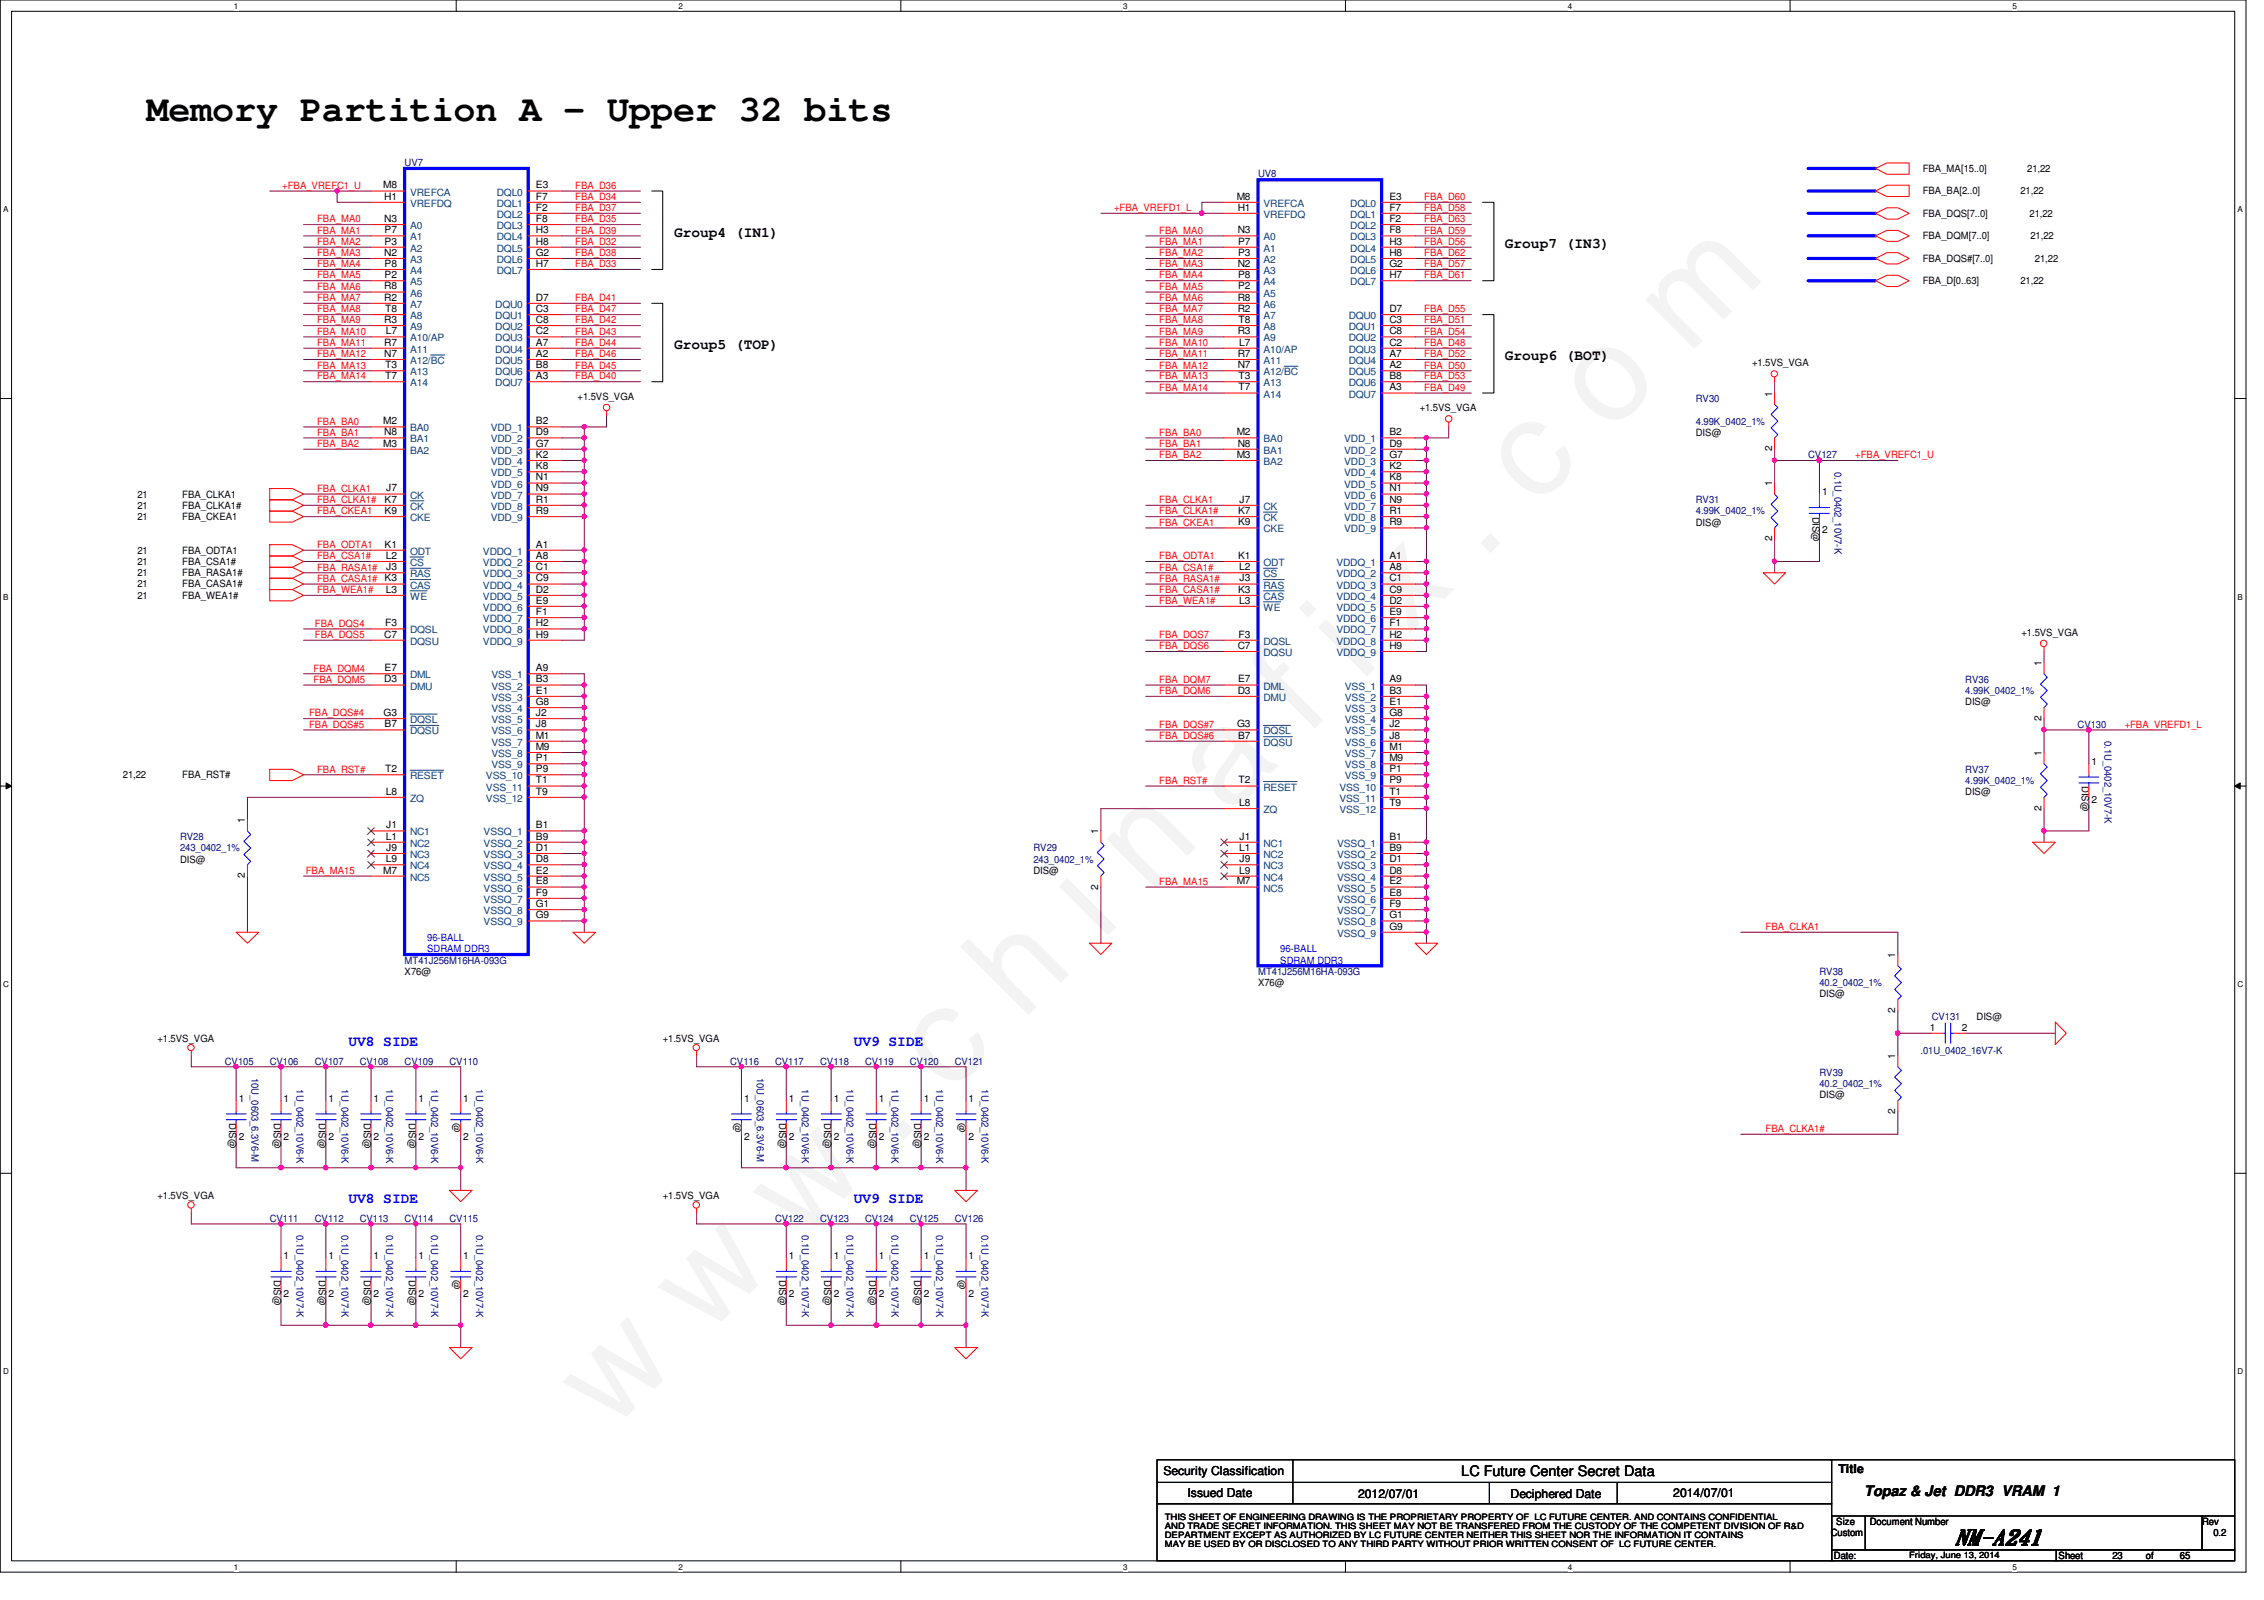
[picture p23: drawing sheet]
<svg xmlns="http://www.w3.org/2000/svg" width="297mm" height="210mm" viewBox="0 0 297 210" stroke-linecap="round" stroke-linejoin="round" font-family="sans-serif">
<defs><g id="words">
<text font-size="17.6" fill="#f0f" x="80.1" y="188" transform="rotate(-45 80.1 188)">w w w . c h i n a f i x . c o m</text>
<text font-size="4.8" x="19.2" y="15.9">Memory Partition A - Upper 32 bits</text>
<text font-size="2.8" x="256.4" y="202.7">NM-A241</text>
<g font-size="1.9">
<text x="88.4" y="31.1">Group4 (IN1)</text>
<text x="197.4" y="32.6">Group7 (IN3)</text>
<text x="88.4" y="45.8">Group5 (TOP)</text>
<text x="197.4" y="47.3">Group6 (BOT)</text>
<text x="191.7" y="193.7">LC Future Center Secret Data</text>
<text x="244.6" y="196.2">Topaz &amp; Jet DDR3 VRAM 1</text>
</g>
<g font-size="1.9" fill="#00f">
<text x="45.7" y="137.2">UV8 SIDE</text>
<text x="112" y="137.2">UV9 SIDE</text>
<text x="45.7" y="157.8">UV8 SIDE</text>
<text x="112" y="157.8">UV9 SIDE</text>
</g>
<g font-size="1.6">
<text x="152.7" y="193.5">Security Classification</text>
<text x="155.8" y="196.3">Issued Date</text>
<text x="178.2" y="196.5">2012/07/01</text>
<text x="198.2" y="196.5">Deciphered Date</text>
<text x="219.5" y="196.3">2014/07/01</text>
<text x="241.2" y="193.2">Title</text>
</g>
<g font-size="1.3" fill="#000080">
<text x="53.1" y="21.8">UV7</text>
<text x="165.1" y="23.3">UV8</text>
<text x="222.5" y="52.7">RV30</text>
<text x="222.5" y="55.7">4.99K_0402_1%</text>
<text x="222.5" y="66">RV31</text>
<text x="237.2" y="60.1">CV127</text>
<text x="240.7" y="61.9" transform="rotate(90 240.7 61.9)">0.1U_0402_10V7-K</text>
<text x="222.5" y="67.5">4.99K_0402_1%</text>
<text x="257.8" y="89.6">RV36</text>
<text x="257.8" y="91.1">4.99K_0402_1%</text>
<text x="272.6" y="95.5">CV130</text>
<text x="257.8" y="101.4">RV37</text>
<text x="276.1" y="97.2" transform="rotate(90 276.1 97.2)">0.1U_0402_10V7-K</text>
<text x="257.8" y="102.8">4.99K_0402_1%</text>
<text x="23.6" y="110.2">RV28</text>
<text x="23.6" y="111.7">243_0402_1%</text>
<text x="135.6" y="111.7">RV29</text>
<text x="135.6" y="113.2">243_0402_1%</text>
<text x="53.1" y="126.4">MT41J256M16HA-093G</text>
<text x="165.1" y="127.9">MT41J256M16HA-093G</text>
<text x="238.7" y="127.9">RV38</text>
<text x="238.7" y="129.4">40.2_0402_1%</text>
<text x="253.4" y="133.8">CV131</text>
<text x="29.5" y="139.7">CV105</text>
<text x="33" y="141.4" transform="rotate(90 33 141.4)">10U_0603_6.3V6-M</text>
<text x="35.4" y="139.7">CV106</text>
<text x="38.9" y="142.9" transform="rotate(90 38.9 142.9)">1U_0402_10V6-K</text>
<text x="41.3" y="139.7">CV107</text>
<text x="44.8" y="142.9" transform="rotate(90 44.8 142.9)">1U_0402_10V6-K</text>
<text x="47.2" y="139.7">CV108</text>
<text x="50.7" y="142.9" transform="rotate(90 50.7 142.9)">1U_0402_10V6-K</text>
<text x="53.1" y="139.7">CV109</text>
<text x="56.6" y="142.9" transform="rotate(90 56.6 142.9)">1U_0402_10V6-K</text>
<text x="59" y="139.7">CV110</text>
<text x="62.5" y="142.9" transform="rotate(90 62.5 142.9)">1U_0402_10V6-K</text>
<text x="95.8" y="139.7">CV116</text>
<text x="99.3" y="141.4" transform="rotate(90 99.3 141.4)">10U_0603_6.3V6-M</text>
<text x="101.7" y="139.7">CV117</text>
<text x="105.2" y="142.9" transform="rotate(90 105.2 142.9)">1U_0402_10V6-K</text>
<text x="107.6" y="139.7">CV118</text>
<text x="111.1" y="142.9" transform="rotate(90 111.1 142.9)">1U_0402_10V6-K</text>
<text x="113.5" y="139.7">CV119</text>
<text x="117" y="142.9" transform="rotate(90 117 142.9)">1U_0402_10V6-K</text>
<text x="119.4" y="139.7">CV120</text>
<text x="122.8" y="142.9" transform="rotate(90 122.8 142.9)">1U_0402_10V6-K</text>
<text x="125.3" y="139.7">CV121</text>
<text x="128.8" y="142.9" transform="rotate(90 128.8 142.9)">1U_0402_10V6-K</text>
<text x="238.7" y="141.1">RV39</text>
<text x="238.7" y="142.6">40.2_0402_1%</text>
<text x="252" y="138.2">.01U_0402_16V7-K</text>
<text x="35.4" y="160.3">CV111</text>
<text x="41.3" y="160.3">CV112</text>
<text x="47.2" y="160.3">CV113</text>
<text x="53.1" y="160.3">CV114</text>
<text x="59" y="160.3">CV115</text>
<text x="101.7" y="160.3">CV122</text>
<text x="107.6" y="160.3">CV123</text>
<text x="113.5" y="160.3">CV124</text>
<text x="119.4" y="160.3">CV125</text>
<text x="125.3" y="160.3">CV126</text>
<text x="38.9" y="162.1" transform="rotate(90 38.9 162.1)">0.1U_0402_10V7-K</text>
<text x="44.8" y="162.1" transform="rotate(90 44.8 162.1)">0.1U_0402_10V7-K</text>
<text x="50.7" y="162.1" transform="rotate(90 50.7 162.1)">0.1U_0402_10V7-K</text>
<text x="56.6" y="162.1" transform="rotate(90 56.6 162.1)">0.1U_0402_10V7-K</text>
<text x="62.5" y="162.1" transform="rotate(90 62.5 162.1)">0.1U_0402_10V7-K</text>
<text x="105.2" y="162.1" transform="rotate(90 105.2 162.1)">0.1U_0402_10V7-K</text>
<text x="111.1" y="162.1" transform="rotate(90 111.1 162.1)">0.1U_0402_10V7-K</text>
<text x="117" y="162.1" transform="rotate(90 117 162.1)">0.1U_0402_10V7-K</text>
<text x="122.8" y="162.1" transform="rotate(90 122.8 162.1)">0.1U_0402_10V7-K</text>
<text x="128.8" y="162.1" transform="rotate(90 128.8 162.1)">0.1U_0402_10V7-K</text>
</g>
<g font-size="1.3">
<text x="252.3" y="22.6">FBA_MA[15..0]</text>
<text x="266" y="22.6">21,22</text>
<text x="50.3" y="24.7">M8</text>
<text x="50.4" y="29.1">N3</text>
<text x="50.4" y="26.2">H1</text>
<text x="70.3" y="24.7">E3</text>
<text x="70.3" y="26.2">F7</text>
<text x="70.3" y="27.6">F2</text>
<text x="70.3" y="29.1">F8</text>
<text x="162.3" y="26.2">M8</text>
<text x="162.4" y="27.6">H1</text>
<text x="182.3" y="26.2">E3</text>
<text x="182.3" y="27.6">F7</text>
<text x="182.3" y="29.1">F2</text>
<text x="252.3" y="25.5">FBA_BA[2..0]</text>
<text x="252.3" y="28.4">FBA_DQS[7..0]</text>
<text x="265.1" y="25.5">21,22</text>
<text x="266.3" y="28.4">21,22</text>
<text x="50.4" y="33.6">N2</text>
<text x="50.5" y="32.1">P3</text>
<text x="50.5" y="35">P8</text>
<text x="50.5" y="30.6">P7</text>
<text x="70.3" y="30.6">H3</text>
<text x="70.3" y="32.1">H8</text>
<text x="70.3" y="33.6">G2</text>
<text x="70.3" y="35">H7</text>
<text x="162.4" y="35">N2</text>
<text x="162.4" y="30.6">N3</text>
<text x="162.4" y="33.6">P3</text>
<text x="162.4" y="32.1">P7</text>
<text x="182.3" y="30.6">F8</text>
<text x="182.3" y="32.1">H3</text>
<text x="182.3" y="33.6">H8</text>
<text x="182.3" y="35">G2</text>
<text x="252.3" y="31.4">FBA_DQM[7..0]</text>
<text x="252.3" y="34.3">FBA_DQS#[7..0]</text>
<text x="266.4" y="31.4">21,22</text>
<text x="267" y="34.3">21,22</text>
<text x="50.4" y="38">R8</text>
<text x="50.4" y="39.5">R2</text>
<text x="50.5" y="36.5">P2</text>
<text x="50.5" y="40.9">T8</text>
<text x="70.3" y="40.9">C3</text>
<text x="70.3" y="39.5">D7</text>
<text x="162.4" y="39.5">R8</text>
<text x="162.4" y="40.9">R2</text>
<text x="162.4" y="36.5">P8</text>
<text x="162.4" y="38">P2</text>
<text x="182.3" y="40.9">D7</text>
<text x="182.3" y="36.5">H7</text>
<text x="252.3" y="37.3">FBA_D[0..63]</text>
<text x="265.1" y="37.3">21,22</text>
<text x="50.4" y="42.4">R3</text>
<text x="50.4" y="45.3">R7</text>
<text x="50.4" y="46.8">N7</text>
<text x="50.6" y="43.9">L7</text>
<text x="70.3" y="42.4">C8</text>
<text x="70.3" y="43.9">C2</text>
<text x="70.3" y="45.3">A7</text>
<text x="70.3" y="46.8">A2</text>
<text x="162.4" y="43.9">R3</text>
<text x="162.4" y="46.8">R7</text>
<text x="162.5" y="42.4">T8</text>
<text x="162.6" y="45.3">L7</text>
<text x="182.3" y="42.4">C3</text>
<text x="182.3" y="43.9">C8</text>
<text x="182.3" y="45.3">C2</text>
<text x="182.3" y="46.8">A7</text>
<text x="50.5" y="48.3">T3</text>
<text x="50.5" y="49.7">T7</text>
<text x="70.3" y="48.3">B8</text>
<text x="70.3" y="49.7">A3</text>
<text x="75.8" y="52.5">+1.5VS_VGA</text>
<text x="162.4" y="48.3">N7</text>
<text x="162.5" y="49.7">T3</text>
<text x="162.5" y="51.2">T7</text>
<text x="182.3" y="48.3">A2</text>
<text x="182.3" y="49.7">B8</text>
<text x="182.3" y="51.2">A3</text>
<text x="186.3" y="53.9">+1.5VS_VGA</text>
<text x="229.9" y="48">+1.5VS_VGA</text>
<text x="232.5" y="52" transform="rotate(-90 232.5 52)">1</text>
<text x="50.3" y="55.7">M2</text>
<text x="50.3" y="58.6">M3</text>
<text x="50.4" y="57.1">N8</text>
<text x="70.3" y="55.7">B2</text>
<text x="70.3" y="57.1">D9</text>
<text x="70.3" y="58.6">G7</text>
<text x="162.3" y="57.1">M2</text>
<text x="162.4" y="58.6">N8</text>
<text x="182.3" y="57.1">B2</text>
<text x="182.3" y="58.6">D9</text>
<text x="222.5" y="57.2">DIS@</text>
<text x="232.5" y="59.2" transform="rotate(-90 232.5 59.2)">2</text>
<text x="18" y="65.3">21</text>
<text x="23.9" y="65.3">FBA_CLKA1</text>
<text x="50.5" y="66">K7</text>
<text x="50.7" y="64.5">J7</text>
<text x="70.3" y="60.1">K2</text>
<text x="70.3" y="61.6">K8</text>
<text x="70.3" y="63">N1</text>
<text x="70.3" y="64.5">N9</text>
<text x="70.3" y="66">R1</text>
<text x="162.3" y="60.1">M3</text>
<text x="162.6" y="66">J7</text>
<text x="182.3" y="60.1">G7</text>
<text x="182.3" y="61.6">K2</text>
<text x="182.3" y="63">K8</text>
<text x="182.3" y="64.5">N1</text>
<text x="182.3" y="66">N9</text>
<text x="232.5" y="63.8" transform="rotate(-90 232.5 63.8)">1</text>
<text x="239.1" y="65">1</text>
<text x="18" y="66.8">21</text>
<text x="18" y="68.2">21</text>
<text x="23.9" y="66.8">FBA_CLKA1#</text>
<text x="23.9" y="68.2">FBA_CKEA1</text>
<text x="50.5" y="67.4">K9</text>
<text x="50.5" y="71.8">K1</text>
<text x="70.3" y="67.4">R9</text>
<text x="70.3" y="71.8">A1</text>
<text x="162.4" y="68.9">K9</text>
<text x="162.4" y="67.4">K7</text>
<text x="182.3" y="67.4">R1</text>
<text x="182.3" y="68.9">R9</text>
<text x="222.5" y="69">DIS@</text>
<text x="232.5" y="71" transform="rotate(-90 232.5 71)">2</text>
<text x="237.8" y="67.8" transform="rotate(90 237.8 67.8)">DIS@</text>
<text x="239.1" y="70">2</text>
<text x="18" y="72.6">21</text>
<text x="18" y="74.1">21</text>
<text x="18" y="75.6">21</text>
<text x="18" y="77">21</text>
<text x="23.9" y="72.6">FBA_ODTA1</text>
<text x="23.9" y="74.1">FBA_CSA1#</text>
<text x="23.9" y="75.6">FBA_RASA1#</text>
<text x="23.9" y="77">FBA_CASA1#</text>
<text x="50.6" y="77.8">L3</text>
<text x="50.6" y="73.3">L2</text>
<text x="50.7" y="74.8">J3</text>
<text x="70.3" y="73.3">A8</text>
<text x="70.3" y="74.8">C1</text>
<text x="70.3" y="76.3">C9</text>
<text x="70.3" y="77.8">D2</text>
<text x="162.4" y="73.3">K1</text>
<text x="162.4" y="77.8">K3</text>
<text x="162.6" y="74.8">L2</text>
<text x="162.6" y="76.3">J3</text>
<text x="182.3" y="73.3">A1</text>
<text x="182.3" y="74.8">A8</text>
<text x="182.3" y="76.3">C1</text>
<text x="182.3" y="77.8">C9</text>
<text x="18" y="78.5">21</text>
<text x="23.9" y="78.5">FBA_WEA1#</text>
<text x="50.4" y="83.7">C7</text>
<text x="50.5" y="82.2">F3</text>
<text x="70.3" y="79.2">E9</text>
<text x="70.3" y="80.7">F1</text>
<text x="70.3" y="82.2">H2</text>
<text x="70.3" y="83.7">H9</text>
<text x="162.5" y="83.7">F3</text>
<text x="162.6" y="79.2">L3</text>
<text x="182.3" y="80.7">E9</text>
<text x="182.3" y="82.2">F1</text>
<text x="182.3" y="83.7">H2</text>
<text x="182.3" y="79.2">D2</text>
<text x="265.2" y="83.4">+1.5VS_VGA</text>
<text x="50.4" y="89.5">D3</text>
<text x="50.5" y="88.1">E7</text>
<text x="70.3" y="88.1">A9</text>
<text x="70.3" y="89.5">B3</text>
<text x="162.4" y="85.1">C7</text>
<text x="162.4" y="89.5">E7</text>
<text x="182.3" y="85.1">H9</text>
<text x="182.3" y="89.5">A9</text>
<text x="267.8" y="87.4" transform="rotate(-90 267.8 87.4)">1</text>
<text x="50.3" y="93.9">G3</text>
<text x="50.5" y="95.4">B7</text>
<text x="70.3" y="91">E1</text>
<text x="70.3" y="92.5">G8</text>
<text x="70.3" y="93.9">J2</text>
<text x="70.3" y="95.4">J8</text>
<text x="162.3" y="95.4">G3</text>
<text x="162.4" y="91">D3</text>
<text x="182.3" y="92.5">E1</text>
<text x="182.3" y="91">B3</text>
<text x="182.3" y="93.9">G8</text>
<text x="182.3" y="95.4">J2</text>
<text x="257.8" y="92.5">DIS@</text>
<text x="267.8" y="94.6" transform="rotate(-90 267.8 94.6)">2</text>
<text x="50.5" y="101.3">T2</text>
<text x="70.3" y="96.9">M1</text>
<text x="70.3" y="98.4">M9</text>
<text x="70.3" y="99.9">P1</text>
<text x="70.3" y="101.3">P9</text>
<text x="162.4" y="96.9">B7</text>
<text x="182.3" y="96.9">J8</text>
<text x="182.3" y="98.4">M1</text>
<text x="182.3" y="99.9">M9</text>
<text x="182.3" y="101.3">P1</text>
<text x="267.8" y="99.2" transform="rotate(-90 267.8 99.2)">1</text>
<text x="274.4" y="100.3">1</text>
<text x="16.1" y="102.1">21,22</text>
<text x="23.9" y="102.1">FBA_RST#</text>
<text x="32.1" y="108" transform="rotate(-90 32.1 108)">1</text>
<text x="50.6" y="104.3">L8</text>
<text x="70.3" y="102.8">T1</text>
<text x="70.3" y="104.3">T9</text>
<text x="162.5" y="102.8">T2</text>
<text x="162.6" y="105.7">L8</text>
<text x="182.3" y="102.8">P9</text>
<text x="182.3" y="104.3">T1</text>
<text x="182.3" y="105.7">T9</text>
<text x="257.8" y="104.3">DIS@</text>
<text x="267.8" y="106.4" transform="rotate(-90 267.8 106.4)">2</text>
<text x="273.1" y="103.1" transform="rotate(90 273.1 103.1)">DIS@</text>
<text x="274.4" y="105.3">2</text>
<text x="23.6" y="113.2">DIS@</text>
<text x="50.6" y="110.2">L1</text>
<text x="50.6" y="113.1">L9</text>
<text x="50.7" y="108.7">J1</text>
<text x="50.7" y="111.6">J9</text>
<text x="70.3" y="111.6">D1</text>
<text x="70.3" y="108.7">B1</text>
<text x="70.3" y="110.2">B9</text>
<text x="70.3" y="113.1">D8</text>
<text x="144.1" y="109.5" transform="rotate(-90 144.1 109.5)">1</text>
<text x="162.6" y="111.6">L1</text>
<text x="162.6" y="110.2">J1</text>
<text x="162.6" y="113.1">J9</text>
<text x="182.3" y="113.1">D1</text>
<text x="182.3" y="110.2">B1</text>
<text x="182.3" y="111.6">B9</text>
<text x="32.1" y="115.2" transform="rotate(-90 32.1 115.2)">2</text>
<text x="50.3" y="114.6">M7</text>
<text x="70.3" y="114.6">E2</text>
<text x="70.3" y="116">E8</text>
<text x="70.3" y="117.5">F9</text>
<text x="70.3" y="119">G1</text>
<text x="135.6" y="114.6">DIS@</text>
<text x="144.1" y="116.7" transform="rotate(-90 144.1 116.7)">2</text>
<text x="162.3" y="116">M7</text>
<text x="162.6" y="114.6">L9</text>
<text x="182.3" y="114.6">D8</text>
<text x="182.3" y="116">E2</text>
<text x="182.3" y="117.5">E8</text>
<text x="182.3" y="119">F9</text>
<text x="70.3" y="120.5">G9</text>
<text x="182.3" y="120.5">G1</text>
<text x="182.3" y="122">G9</text>
<text x="248.7" y="125.7" transform="rotate(-90 248.7 125.7)">1</text>
<text x="53.1" y="127.9">X76@</text>
<text x="165.1" y="129.4">X76@</text>
<text x="238.7" y="130.9">DIS@</text>
<text x="20.7" y="136.7">+1.5VS_VGA</text>
<text x="86.9" y="136.7">+1.5VS_VGA</text>
<text x="248.7" y="132.9" transform="rotate(-90 248.7 132.9)">2</text>
<text x="253.2" y="135.2">1</text>
<text x="257.4" y="135.2">2</text>
<text x="259.3" y="133.8">DIS@</text>
<text x="248.7" y="138.9" transform="rotate(-90 248.7 138.9)">1</text>
<text x="30.1" y="147.3" transform="rotate(90 30.1 147.3)">DIS@</text>
<text x="31.3" y="144.5">1</text>
<text x="31.3" y="149.5">2</text>
<text x="35.9" y="147.3" transform="rotate(90 35.9 147.3)">DIS@</text>
<text x="37.2" y="144.5">1</text>
<text x="37.2" y="149.5">2</text>
<text x="41.8" y="147.3" transform="rotate(90 41.8 147.3)">DIS@</text>
<text x="43.1" y="144.5">1</text>
<text x="43.1" y="149.5">2</text>
<text x="47.7" y="147.3" transform="rotate(90 47.7 147.3)">DIS@</text>
<text x="49" y="144.5">1</text>
<text x="49" y="149.5">2</text>
<text x="53.6" y="147.3" transform="rotate(90 53.6 147.3)">DIS@</text>
<text x="54.9" y="144.5">1</text>
<text x="54.9" y="149.5">2</text>
<text x="59.5" y="147.3" transform="rotate(90 59.5 147.3)">@</text>
<text x="60.8" y="144.5">1</text>
<text x="60.8" y="149.5">2</text>
<text x="96.3" y="147.3" transform="rotate(90 96.3 147.3)">@</text>
<text x="97.6" y="144.5">1</text>
<text x="97.6" y="149.5">2</text>
<text x="102.2" y="147.3" transform="rotate(90 102.2 147.3)">DIS@</text>
<text x="103.5" y="144.5">1</text>
<text x="103.5" y="149.5">2</text>
<text x="108.1" y="147.3" transform="rotate(90 108.1 147.3)">DIS@</text>
<text x="109.4" y="144.5">1</text>
<text x="109.4" y="149.5">2</text>
<text x="114" y="147.3" transform="rotate(90 114 147.3)">DIS@</text>
<text x="115.3" y="144.5">1</text>
<text x="115.3" y="149.5">2</text>
<text x="119.9" y="147.3" transform="rotate(90 119.9 147.3)">DIS@</text>
<text x="121.2" y="144.5">1</text>
<text x="121.2" y="149.5">2</text>
<text x="125.8" y="147.3" transform="rotate(90 125.8 147.3)">@</text>
<text x="127.1" y="144.5">1</text>
<text x="127.1" y="149.5">2</text>
<text x="238.7" y="144.1">DIS@</text>
<text x="248.7" y="146.2" transform="rotate(-90 248.7 146.2)">2</text>
<text x="20.7" y="157.4">+1.5VS_VGA</text>
<text x="86.9" y="157.4">+1.5VS_VGA</text>
<text x="35.9" y="167.9" transform="rotate(90 35.9 167.9)">DIS@</text>
<text x="37.2" y="165.2">1</text>
<text x="41.8" y="167.9" transform="rotate(90 41.8 167.9)">DIS@</text>
<text x="43.1" y="165.2">1</text>
<text x="47.7" y="167.9" transform="rotate(90 47.7 167.9)">DIS@</text>
<text x="49" y="165.2">1</text>
<text x="53.6" y="167.9" transform="rotate(90 53.6 167.9)">DIS@</text>
<text x="54.9" y="165.2">1</text>
<text x="59.5" y="167.9" transform="rotate(90 59.5 167.9)">@</text>
<text x="60.8" y="165.2">1</text>
<text x="102.2" y="167.9" transform="rotate(90 102.2 167.9)">DIS@</text>
<text x="103.5" y="165.2">1</text>
<text x="108.1" y="167.9" transform="rotate(90 108.1 167.9)">DIS@</text>
<text x="109.4" y="165.2">1</text>
<text x="114" y="167.9" transform="rotate(90 114 167.9)">DIS@</text>
<text x="115.3" y="165.2">1</text>
<text x="119.9" y="167.9" transform="rotate(90 119.9 167.9)">DIS@</text>
<text x="121.2" y="165.2">1</text>
<text x="125.8" y="167.9" transform="rotate(90 125.8 167.9)">@</text>
<text x="127.1" y="165.2">1</text>
<text x="37.2" y="170.1">2</text>
<text x="43.1" y="170.1">2</text>
<text x="49" y="170.1">2</text>
<text x="54.9" y="170.1">2</text>
<text x="60.8" y="170.1">2</text>
<text x="103.5" y="170.1">2</text>
<text x="109.4" y="170.1">2</text>
<text x="115.3" y="170.1">2</text>
<text x="121.2" y="170.1">2</text>
<text x="127.1" y="170.1">2</text>
<text x="240.2" y="201.5">Custom</text>
<text x="240.9" y="200.1">Size</text>
<text x="245.3" y="200.1">Document Number</text>
<text x="288.9" y="200.1">Rev</text>
<text x="290.4" y="201.5">0.2</text>
<text x="240.6" y="204.5">Date:</text>
<text x="270.1" y="204.5">Sheet</text>
<text x="277.2" y="204.5">23</text>
<text x="281.6" y="204.5">of</text>
<text x="286" y="204.5">65</text>
</g>
<g font-size="1.3" fill="#f00">
<text x="37" y="24.8">+FBA_VREFC1_U</text>
<text x="41.6" y="29.2">FBA_MA0</text>
<text x="75.5" y="29.2">FBA_D35</text>
<text x="75.5" y="24.8">FBA_D36</text>
<text x="75.5" y="27.7">FBA_D37</text>
<text x="75.5" y="26.2">FBA_D34</text>
<text x="146.2" y="27.7">+FBA_VREFD1_L</text>
<text x="186.9" y="26.2">FBA_D60</text>
<text x="186.9" y="29.2">FBA_D63</text>
<text x="186.9" y="27.7">FBA_D58</text>
<text x="41.6" y="35.1">FBA_MA4</text>
<text x="41.6" y="30.6">FBA_MA1</text>
<text x="41.6" y="33.6">FBA_MA3</text>
<text x="41.6" y="32.1">FBA_MA2</text>
<text x="75.5" y="33.6">FBA_D38</text>
<text x="75.5" y="32.1">FBA_D32</text>
<text x="75.5" y="35.1">FBA_D33</text>
<text x="75.5" y="30.6">FBA_D39</text>
<text x="152.1" y="30.6">FBA_MA0</text>
<text x="152.1" y="32.1">FBA_MA1</text>
<text x="152.1" y="35.1">FBA_MA3</text>
<text x="152.1" y="33.6">FBA_MA2</text>
<text x="186.9" y="32.1">FBA_D56</text>
<text x="186.9" y="35.1">FBA_D57</text>
<text x="186.9" y="33.6">FBA_D62</text>
<text x="186.9" y="30.6">FBA_D59</text>
<text x="41.6" y="36.5">FBA_MA5</text>
<text x="41.6" y="39.5">FBA_MA7</text>
<text x="41.6" y="38">FBA_MA6</text>
<text x="41.6" y="41">FBA_MA8</text>
<text x="75.5" y="39.5">FBA_D41</text>
<text x="75.5" y="41">FBA_D47</text>
<text x="152.1" y="36.5">FBA_MA4</text>
<text x="152.1" y="38">FBA_MA5</text>
<text x="152.1" y="41">FBA_MA7</text>
<text x="152.1" y="39.5">FBA_MA6</text>
<text x="186.9" y="41">FBA_D55</text>
<text x="186.9" y="36.5">FBA_D61</text>
<text x="41.6" y="42.4">FBA_MA9</text>
<text x="41.6" y="46.9">FBA_MA12</text>
<text x="41.6" y="45.4">FBA_MA11</text>
<text x="41.6" y="43.9">FBA_MA10</text>
<text x="75.5" y="42.4">FBA_D42</text>
<text x="75.5" y="43.9">FBA_D43</text>
<text x="75.5" y="45.4">FBA_D44</text>
<text x="75.5" y="46.9">FBA_D46</text>
<text x="152.1" y="43.9">FBA_MA9</text>
<text x="152.1" y="46.9">FBA_MA11</text>
<text x="152.1" y="45.4">FBA_MA10</text>
<text x="152.1" y="42.4">FBA_MA8</text>
<text x="186.9" y="45.4">FBA_D48</text>
<text x="186.9" y="43.9">FBA_D54</text>
<text x="186.9" y="46.9">FBA_D52</text>
<text x="186.9" y="42.4">FBA_D51</text>
<text x="41.6" y="49.8">FBA_MA14</text>
<text x="41.6" y="48.3">FBA_MA13</text>
<text x="75.5" y="48.3">FBA_D45</text>
<text x="75.5" y="49.8">FBA_D40</text>
<text x="152.1" y="48.3">FBA_MA12</text>
<text x="152.1" y="51.3">FBA_MA14</text>
<text x="152.1" y="49.8">FBA_MA13</text>
<text x="186.9" y="51.3">FBA_D49</text>
<text x="186.9" y="49.8">FBA_D53</text>
<text x="186.9" y="48.3">FBA_D50</text>
<text x="41.6" y="58.6">FBA_BA2</text>
<text x="41.6" y="55.7">FBA_BA0</text>
<text x="41.6" y="57.1">FBA_BA1</text>
<text x="152.1" y="57.1">FBA_BA0</text>
<text x="152.1" y="58.6">FBA_BA1</text>
<text x="41.6" y="64.5">FBA_CLKA1</text>
<text x="41.6" y="66">FBA_CLKA1#</text>
<text x="152.1" y="66">FBA_CLKA1</text>
<text x="152.1" y="60.1">FBA_BA2</text>
<text x="243.4" y="60.1">+FBA_VREFC1_U</text>
<text x="41.6" y="71.9">FBA_ODTA1</text>
<text x="41.6" y="67.5">FBA_CKEA1</text>
<text x="152.1" y="67.5">FBA_CLKA1#</text>
<text x="152.1" y="69">FBA_CKEA1</text>
<text x="41.6" y="73.4">FBA_CSA1#</text>
<text x="41.6" y="77.8">FBA_WEA1#</text>
<text x="41.6" y="76.3">FBA_CASA1# K3</text>
<text x="41.6" y="74.8">FBA_RASA1#</text>
<text x="152.1" y="73.4">FBA_ODTA1</text>
<text x="152.1" y="74.8">FBA_CSA1#</text>
<text x="152.1" y="77.8">FBA_CASA1#</text>
<text x="152.1" y="76.3">FBA_RASA1#</text>
<text x="41.3" y="83.7">FBA_DQS5</text>
<text x="41.3" y="82.2">FBA_DQS4</text>
<text x="152.1" y="79.2">FBA_WEA1#</text>
<text x="152.1" y="83.7">FBA_DQS7</text>
<text x="41.1" y="88.1">FBA_DQM4</text>
<text x="41.1" y="89.6">FBA_DQM5</text>
<text x="152.1" y="85.2">FBA_DQS6</text>
<text x="152.1" y="89.6">FBA_DQM7</text>
<text x="40.6" y="94">FBA_DQS#4</text>
<text x="40.6" y="95.5">FBA_DQS#5</text>
<text x="152.1" y="95.5">FBA_DQS#7</text>
<text x="152.1" y="91.1">FBA_DQM6</text>
<text x="278.8" y="95.5">+FBA_VREFD1_L</text>
<text x="41.6" y="101.3">FBA_RST#</text>
<text x="152.1" y="96.9">FBA_DQS#6</text>
<text x="152.1" y="102.8">FBA_RST#</text>
<text x="40.1" y="114.6">FBA_MA15</text>
<text x="152.1" y="116.1">FBA_MA15</text>
<text x="231.6" y="122">FBA_CLKA1</text>
<text x="231.6" y="148.5">FBA_CLKA1#</text>
</g>
<g font-size="1.3" fill="#004080">
<text x="53.8" y="25.7">VREFCA</text>
<text x="53.8" y="27.1">VREFDQ</text>
<text x="65.2" y="25.7">DQL0</text>
<text x="65.2" y="27.1">DQL1</text>
<text x="65.2" y="28.6">DQL2</text>
<text x="165.8" y="27.1">VREFCA</text>
<text x="165.8" y="28.6">VREFDQ</text>
<text x="177.2" y="27.1">DQL0</text>
<text x="177.2" y="28.6">DQL1</text>
<text x="53.8" y="33">A2</text>
<text x="53.8" y="34.5">A3</text>
<text x="53.8" y="35.9">A4</text>
<text x="53.8" y="30.1">A0</text>
<text x="53.8" y="31.5">A1</text>
<text x="65.2" y="30.1">DQL3</text>
<text x="65.2" y="31.5">DQL4</text>
<text x="65.2" y="33">DQL5</text>
<text x="65.2" y="34.5">DQL6</text>
<text x="65.2" y="35.9">DQL7</text>
<text x="165.8" y="34.5">A2</text>
<text x="165.8" y="35.9">A3</text>
<text x="165.8" y="31.5">A0</text>
<text x="165.8" y="33">A1</text>
<text x="177.2" y="30.1">DQL2</text>
<text x="177.2" y="31.5">DQL3</text>
<text x="177.2" y="33">DQL4</text>
<text x="177.2" y="34.5">DQL5</text>
<text x="177.2" y="35.9">DQL6</text>
<text x="53.8" y="37.4">A5</text>
<text x="53.8" y="38.9">A6</text>
<text x="53.8" y="40.4">A7</text>
<text x="53.8" y="41.9">A8</text>
<text x="65" y="41.9">DQU1</text>
<text x="65" y="40.4">DQU0</text>
<text x="165.8" y="37.4">A4</text>
<text x="165.8" y="38.9">A5</text>
<text x="165.8" y="40.4">A6</text>
<text x="165.8" y="41.9">A7</text>
<text x="176.9" y="41.9">DQU0</text>
<text x="177.2" y="37.4">DQL7</text>
<text x="53.8" y="43.3">A9</text>
<text x="53.8" y="44.8">A10/AP</text>
<text x="53.8" y="46.3">A11</text>
<text x="53.8" y="47.8">A12/BC</text>
<text x="65" y="43.3">DQU2</text>
<text x="65" y="44.8">DQU3</text>
<text x="65" y="46.3">DQU4</text>
<text x="65" y="47.8">DQU5</text>
<text x="165.8" y="43.3">A8</text>
<text x="165.8" y="44.8">A9</text>
<text x="165.8" y="46.3">A10/AP</text>
<text x="165.8" y="47.8">A11</text>
<text x="176.9" y="43.3">DQU1</text>
<text x="176.9" y="44.8">DQU2</text>
<text x="176.9" y="46.3">DQU3</text>
<text x="176.9" y="47.8">DQU4</text>
<text x="53.8" y="49.2">A13</text>
<text x="53.8" y="50.7">A14</text>
<text x="65" y="49.2">DQU6</text>
<text x="65" y="50.7">DQU7</text>
<text x="165.8" y="49.2">A12/BC</text>
<text x="165.8" y="50.7">A13</text>
<text x="165.8" y="52.2">A14</text>
<text x="176.9" y="49.2">DQU5</text>
<text x="176.9" y="50.7">DQU6</text>
<text x="176.9" y="52.2">DQU7</text>
<text x="53.8" y="56.6">BA0</text>
<text x="53.8" y="58">BA1</text>
<text x="53.8" y="59.5">BA2</text>
<text x="64.4" y="56.6">VDD_1</text>
<text x="64.4" y="58">VDD_2</text>
<text x="64.4" y="59.5">VDD_3</text>
<text x="165.8" y="58">BA0</text>
<text x="165.8" y="59.5">BA1</text>
<text x="176.4" y="58">VDD_1</text>
<text x="176.4" y="59.5">VDD_2</text>
<text x="53.8" y="65.4">CK</text>
<text x="64.4" y="61">VDD_4</text>
<text x="64.4" y="62.5">VDD_5</text>
<text x="64.4" y="64">VDD_6</text>
<text x="64.4" y="65.4">VDD_7</text>
<text x="165.8" y="61">BA2</text>
<text x="176.4" y="61">VDD_3</text>
<text x="176.4" y="62.5">VDD_4</text>
<text x="176.4" y="64">VDD_5</text>
<text x="176.4" y="65.4">VDD_6</text>
<text x="53.8" y="68.4">CKE</text>
<text x="53.8" y="66.9">CK</text>
<text x="64.4" y="66.9">VDD_8</text>
<text x="64.4" y="68.4">VDD_9</text>
<text x="165.8" y="69.8">CKE</text>
<text x="165.8" y="66.9">CK</text>
<text x="165.8" y="68.4">CK</text>
<text x="176.4" y="66.9">VDD_7</text>
<text x="176.4" y="68.4">VDD_8</text>
<text x="176.4" y="69.8">VDD_9</text>
<text x="53.8" y="75.7">RAS</text>
<text x="53.8" y="77.2">CAS</text>
<text x="53.8" y="74.3">CS</text>
<text x="53.8" y="72.8">ODT</text>
<text x="63.4" y="72.8">VDDQ_1</text>
<text x="63.4" y="74.3">VDDQ_2</text>
<text x="63.4" y="75.7">VDDQ_3</text>
<text x="63.4" y="77.2">VDDQ_4</text>
<text x="165.8" y="77.2">RAS</text>
<text x="165.8" y="75.7">CS</text>
<text x="165.8" y="74.3">ODT</text>
<text x="175.3" y="74.3">VDDQ_1</text>
<text x="175.3" y="75.7">VDDQ_2</text>
<text x="175.3" y="77.2">VDDQ_3</text>
<text x="53.8" y="78.7">WE</text>
<text x="53.8" y="83.1">DQSL</text>
<text x="63.4" y="80.1">VDDQ_6</text>
<text x="63.4" y="81.6">VDDQ_7</text>
<text x="63.4" y="83.1">VDDQ_8</text>
<text x="63.4" y="78.7">VDDQ_5</text>
<text x="165.8" y="80.1">WE</text>
<text x="165.8" y="78.7">CAS</text>
<text x="175.3" y="78.7">VDDQ_4</text>
<text x="175.3" y="81.6">VDDQ_6</text>
<text x="175.3" y="83.1">VDDQ_7</text>
<text x="175.3" y="80.1">VDDQ_5</text>
<text x="53.8" y="89">DML</text>
<text x="53.8" y="84.6">DQSU</text>
<text x="63.4" y="84.6">VDDQ_9</text>
<text x="64.5" y="89">VSS_1</text>
<text x="165.8" y="84.6">DQSL</text>
<text x="165.8" y="86.1">DQSU</text>
<text x="175.3" y="84.6">VDDQ_8</text>
<text x="175.3" y="86.1">VDDQ_9</text>
<text x="53.8" y="90.5">DMU</text>
<text x="53.8" y="94.9">DQSL</text>
<text x="64.5" y="91.9">VSS_3</text>
<text x="64.5" y="90.5">VSS_2</text>
<text x="64.5" y="93.4">VSS_4</text>
<text x="64.5" y="94.9">VSS_5</text>
<text x="165.8" y="91.9">DMU</text>
<text x="165.8" y="90.5">DML</text>
<text x="176.4" y="90.5">VSS_1</text>
<text x="176.4" y="93.4">VSS_3</text>
<text x="176.4" y="91.9">VSS_2</text>
<text x="176.4" y="94.9">VSS_4</text>
<text x="53.8" y="96.4">DQSU</text>
<text x="64.5" y="96.4">VSS_6</text>
<text x="64.5" y="97.8">VSS_7</text>
<text x="64.5" y="99.3">VSS_8</text>
<text x="64.5" y="100.8">VSS_9</text>
<text x="165.8" y="97.8">DQSU</text>
<text x="165.8" y="96.4">DQSL</text>
<text x="176.4" y="96.4">VSS_5</text>
<text x="176.4" y="97.8">VSS_6</text>
<text x="176.4" y="99.3">VSS_7</text>
<text x="176.4" y="100.8">VSS_8</text>
<text x="53.8" y="105.2">ZQ</text>
<text x="53.8" y="102.2">RESET</text>
<text x="63.8" y="102.2">VSS_10</text>
<text x="63.8" y="103.7">VSS_11</text>
<text x="63.8" y="105.2">VSS_12</text>
<text x="165.8" y="106.7">ZQ</text>
<text x="165.8" y="103.7">RESET</text>
<text x="175.7" y="103.7">VSS_10</text>
<text x="175.7" y="105.2">VSS_11</text>
<text x="175.7" y="106.7">VSS_12</text>
<text x="176.4" y="102.2">VSS_9</text>
<text x="53.8" y="109.6">NC1</text>
<text x="53.8" y="111.1">NC2</text>
<text x="53.8" y="112.6">NC3</text>
<text x="63.5" y="112.6">VSSQ_3</text>
<text x="63.5" y="109.6">VSSQ_1</text>
<text x="63.5" y="111.1">VSSQ_2</text>
<text x="165.8" y="111.1">NC1</text>
<text x="165.8" y="112.6">NC2</text>
<text x="175.4" y="111.1">VSSQ_1</text>
<text x="175.4" y="112.6">VSSQ_2</text>
<text x="53.8" y="115.5">NC5</text>
<text x="53.8" y="114">NC4</text>
<text x="63.5" y="114">VSSQ_4</text>
<text x="63.5" y="115.5">VSSQ_5</text>
<text x="63.5" y="117">VSSQ_6</text>
<text x="63.5" y="118.4">VSSQ_7</text>
<text x="63.5" y="119.9">VSSQ_8</text>
<text x="165.8" y="114">NC3</text>
<text x="165.8" y="117">NC5</text>
<text x="165.8" y="115.5">NC4</text>
<text x="175.4" y="114">VSSQ_3</text>
<text x="175.4" y="115.5">VSSQ_4</text>
<text x="175.4" y="117">VSSQ_5</text>
<text x="175.4" y="118.4">VSSQ_6</text>
<text x="175.4" y="119.9">VSSQ_7</text>
<text x="63.5" y="121.4">VSSQ_9</text>
<text x="175.4" y="121.4">VSSQ_8</text>
<text x="175.4" y="122.9">VSSQ_9</text>
</g>
<g font-size="1.3" fill="#00f">
<text x="56" y="123.5">96-BALL</text>
<text x="56" y="124.9">SDRAM DDR3</text>
<text x="168" y="124.9">96-BALL</text>
<text x="168" y="126.4">SDRAM DDR3</text>
</g>
<g font-size="1.1">
<text x="30.7" y="1.1">1</text>
<text x="89" y="1.1">2</text>
<text x="147.4" y="1.1">3</text>
<text x="205.7" y="1.1">4</text>
<text x="264" y="1.1">5</text>
<text x=".4" y="27.9">A</text>
<text x="293.6" y="27.9">A</text>
<text x=".4" y="78.7">B</text>
<text x="293.6" y="78.7">B</text>
<text x=".4" y="129.5">C</text>
<text x="293.6" y="129.5">C</text>
<text x=".4" y="180.3">D</text>
<text x="293.6" y="180.3">D</text>
<text x="152.8" y="201.8">DEPARTMENT EXCEPT AS AUTHORIZED BY LC FUTURE CENTER NEITHER THIS SHEET NOR THE INFORMATION IT CONTAINS</text>
<text x="152.8" y="202.9">MAY BE USED BY OR DISCLOSED TO ANY THIRD PARTY WITHOUT PRIOR WRITTEN CONSENT OF LC FUTURE CENTER.</text>
<text x="152.8" y="199.4">THIS SHEET OF ENGINEERING DRAWING IS THE PROPRIETARY PROPERTY OF LC FUTURE CENTER. AND CONTAINS CONFIDENTIAL</text>
<text x="152.8" y="200.6">AND TRADE SECRET INFORMATION. THIS SHEET MAY NOT BE TRANSFERED FROM THE CUSTODY OF THE COMPETENT DIVISION OF R&amp;D</text>
<text x="30.7" y="205.9">1</text>
<text x="89" y="205.9">2</text>
<text x="147.4" y="205.9">3</text>
<text x="205.7" y="205.9">4</text>
<text x="250.5" y="204.4">Friday, June 13, 2014</text>
<text x="264" y="205.9">5</text>
</g>
</g></defs>
<path d="M0 0h294.7v206.2h-294.7zM1.5 1.5h291.7v203.3h-291.7z" fill="none" stroke="#000" stroke-width=".13"/>
<g fill="#fff">
<path d="M30.7 .2h.6v1.2h-.6z"/>
<path d="M30.7 204.9h.6v1.2h-.6z"/>
</g>
<path d="M59.9 0v1.5M59.9 204.8v1.4" fill="none" stroke="#000" stroke-width=".13"/>
<g fill="#fff">
<path d="M89 .2h.6v1.2h-.6z"/>
<path d="M89 204.9h.6v1.2h-.6z"/>
</g>
<path d="M118.2 0v1.5M118.2 204.8v1.4" fill="none" stroke="#000" stroke-width=".13"/>
<g fill="#fff">
<path d="M147.4 .2h.6v1.2h-.6z"/>
<path d="M147.4 204.9h.6v1.2h-.6z"/>
</g>
<path d="M176.5 0v1.5M176.5 204.8v1.4" fill="none" stroke="#000" stroke-width=".13"/>
<g fill="#fff">
<path d="M205.7 .2h.6v1.2h-.6z"/>
<path d="M205.7 204.9h.6v1.2h-.6z"/>
</g>
<path d="M234.9 0v1.5M234.9 204.8v1.4" fill="none" stroke="#000" stroke-width=".13"/>
<g fill="#fff">
<path d="M264 .2h.6v1.2h-.6z"/>
<path d="M264 204.9h.6v1.2h-.6z"/>
<path d="M.4 26.9h.7v1.2h-.7z"/>
<path d="M293.6 26.9h.7v1.2h-.7z"/>
<path d="M.4 77.7h.7v1.2h-.7z"/>
<path d="M293.6 77.7h.7v1.2h-.7z"/>
</g>
<path d="M0 52.3h1.5M293.2 52.3h1.5" fill="none" stroke="#000" stroke-width=".13"/>
<g fill="#fff">
<path d="M.4 128.5h.8v1.2h-.8z"/>
<path d="M293.6 128.5h.7v1.2h-.7z"/>
</g>
<path d="M0 103.1h1.5M.8 102.7l.7 .4-.7 .4zM293.2 103.1l.7-.4v.8zM293.2 103.1h1.5" fill="none" stroke="#000" stroke-width=".13"/>
<path d="M.8 102.7l.7 .4-.7 .4zM293.2 103.1l.7-.4v.8z" fill="#000"/>
<g fill="#fff">
<path d="M.4 179.3h.8v1.2h-.8z"/>
<path d="M293.6 179.3h.7v1.2h-.7z"/>
</g>
<path d="M0 153.9h1.5M293.2 153.9h1.5" fill="none" stroke="#000" stroke-width=".13"/>
<g fill="none" stroke="#800040" stroke-width=".13">
<path d="M39.8 35.3h8.9M39.8 29.5h8.9M39.8 36.8h8.9M39.8 39.8h8.9M39.8 30.9h8.9M39.8 38.3h8.9M39.8 33.9h8.9M39.8 32.4h8.9M39.8 58.9h8.9M39.8 56h8.9M39.8 57.4h8.9M39.8 42.7h8.9"/>
<path d="M39.8 47.2h8.9M39.8 45.7h8.9M39.8 44.2h8.9M39.8 50.1h8.9M39.8 48.6h8.9M39.8 41.3h8.9M39.8 64.8h8.9M39.8 66.3h8.9M39.8 72.2h8.9M39.8 73.7h8.9M39.8 78.1h8.9M39.8 76.6h8.9"/>
<path d="M39.8 75.1h8.9M39.8 67.8h8.9M238.7 60.4h10.3M39.8 94.3h8.9M39.8 95.8h8.9M32.5 114.9v7.4M39.8 101.6h8.9M48.7 104.6h-16.2v3"/>
</g>
<circle cx="238.7" cy="60.4" r=".29" fill="#f0f"/>
<circle cx="238.7" cy="60.4" r=".29" fill="none" stroke="#f0f" stroke-width=".13"/>
<path d="M238.7 60.4v4.4" fill="none" stroke="#800040" stroke-width=".13"/>
<circle cx="238.7" cy="60.4" r=".29" fill="#f0f"/>
<circle cx="238.7" cy="60.4" r=".29" fill="none" stroke="#f0f" stroke-width=".13"/>
<path d="M232.8 60.4h5.9" fill="none" stroke="#800040" stroke-width=".13"/>
<circle cx="238.7" cy="60.4" r=".29" fill="#f0f"/>
<circle cx="238.7" cy="60.4" r=".29" fill="none" stroke="#f0f" stroke-width=".13"/>
<path d="M238.7 69.3v4.4h-5.9M39.8 84h8.9M39.8 88.4h8.9M39.8 82.5h8.9M39.8 89.9h8.9M25.1 138.5v1.5M31 148.8v4.4M36.9 148.8v4.4M42.8 148.8v4.4M60.4 153.2v3" fill="none" stroke="#800040" stroke-width=".13"/>
<path d="M237.2 36.8h8.9M237.2 30.9h8.9M237.2 28h8.9M237.2 22.1h8.9M237.2 33.9h8.9M237.2 25.1h8.9" fill="none" stroke="#00f" stroke-width=".42"/>
<circle cx="60.4" cy="153.2" r=".29" fill="#f0f"/>
<circle cx="60.4" cy="153.2" r=".29" fill="none" stroke="#f0f" stroke-width=".13"/>
<path d="M31 140v4.4M36.9 140v4.4M48.7 140h-5.9v4.4" fill="none" stroke="#800040" stroke-width=".13"/>
<circle cx="42.7" cy="139.9" r=".29" fill="#f0f"/>
<circle cx="42.7" cy="139.9" r=".29" fill="none" stroke="#f0f" stroke-width=".13"/>
<path d="M54.6 140h-5.9v4.4" fill="none" stroke="#800040" stroke-width=".13"/>
<circle cx="48.6" cy="139.9" r=".29" fill="#f0f"/>
<circle cx="48.6" cy="139.9" r=".29" fill="none" stroke="#f0f" stroke-width=".13"/>
<path d="M25.1 140h5.9M60.4 140h-5.8v4.4M60.4 148.8v4.4" fill="none" stroke="#800040" stroke-width=".13"/>
<circle cx="54.5" cy="139.9" r=".29" fill="#f0f"/>
<circle cx="54.5" cy="139.9" r=".29" fill="none" stroke="#f0f" stroke-width=".13"/>
<path d="M42.8 153.2h5.9" fill="none" stroke="#800040" stroke-width=".13"/>
<circle cx="48.6" cy="153.2" r=".29" fill="#f0f"/>
<circle cx="48.6" cy="153.2" r=".29" fill="none" stroke="#f0f" stroke-width=".13"/>
<circle cx="42.7" cy="153.2" r=".29" fill="#f0f"/>
<circle cx="42.7" cy="153.2" r=".29" fill="none" stroke="#f0f" stroke-width=".13"/>
<path d="M54.6 148.8v4.4h5.8" fill="none" stroke="#800040" stroke-width=".13"/>
<circle cx="54.5" cy="153.2" r=".29" fill="#f0f"/>
<circle cx="54.5" cy="153.2" r=".29" fill="none" stroke="#f0f" stroke-width=".13"/>
<path d="M60.4 140v4.4M48.7 148.8v4.4h5.9" fill="none" stroke="#800040" stroke-width=".13"/>
<circle cx="48.6" cy="153.2" r=".29" fill="#f0f"/>
<circle cx="48.6" cy="153.2" r=".29" fill="none" stroke="#f0f" stroke-width=".13"/>
<path d="M36.9 153.2h5.9" fill="none" stroke="#800040" stroke-width=".13"/>
<circle cx="42.7" cy="153.2" r=".29" fill="#f0f"/>
<circle cx="42.7" cy="153.2" r=".29" fill="none" stroke="#f0f" stroke-width=".13"/>
<circle cx="36.8" cy="153.2" r=".29" fill="#f0f"/>
<circle cx="36.8" cy="153.2" r=".29" fill="none" stroke="#f0f" stroke-width=".13"/>
<path d="M31 153.2h5.9" fill="none" stroke="#800040" stroke-width=".13"/>
<circle cx="36.8" cy="153.2" r=".29" fill="#f0f"/>
<circle cx="36.8" cy="153.2" r=".29" fill="none" stroke="#f0f" stroke-width=".13"/>
<path d="M36.9 140h5.9" fill="none" stroke="#800040" stroke-width=".13"/>
<circle cx="42.7" cy="139.9" r=".29" fill="#f0f"/>
<circle cx="42.7" cy="139.9" r=".29" fill="none" stroke="#f0f" stroke-width=".13"/>
<circle cx="36.8" cy="139.9" r=".29" fill="#f0f"/>
<circle cx="36.8" cy="139.9" r=".29" fill="none" stroke="#f0f" stroke-width=".13"/>
<path d="M31 140h5.9" fill="none" stroke="#800040" stroke-width=".13"/>
<circle cx="36.8" cy="139.9" r=".29" fill="#f0f"/>
<circle cx="36.8" cy="139.9" r=".29" fill="none" stroke="#f0f" stroke-width=".13"/>
<circle cx="31" cy="139.9" r=".29" fill="#f0f"/>
<circle cx="31" cy="139.9" r=".29" fill="none" stroke="#f0f" stroke-width=".13"/>
<path d="M36.9 169.4v4.5M42.8 169.4v4.5M60.4 173.9v2.9" fill="none" stroke="#800040" stroke-width=".13"/>
<circle cx="60.4" cy="173.8" r=".29" fill="#f0f"/>
<circle cx="60.4" cy="173.8" r=".29" fill="none" stroke="#f0f" stroke-width=".13"/>
<path d="M60.4 169.4v4.5h-5.8" fill="none" stroke="#800040" stroke-width=".13"/>
<circle cx="54.5" cy="173.8" r=".29" fill="#f0f"/>
<circle cx="54.5" cy="173.8" r=".29" fill="none" stroke="#f0f" stroke-width=".13"/>
<path d="M42.8 173.9h5.9M54.6 169.4v4.5" fill="none" stroke="#800040" stroke-width=".13"/>
<circle cx="48.6" cy="173.8" r=".29" fill="#f0f"/>
<circle cx="48.6" cy="173.8" r=".29" fill="none" stroke="#f0f" stroke-width=".13"/>
<circle cx="42.7" cy="173.8" r=".29" fill="#f0f"/>
<circle cx="42.7" cy="173.8" r=".29" fill="none" stroke="#f0f" stroke-width=".13"/>
<path d="M36.9 173.9h5.9" fill="none" stroke="#800040" stroke-width=".13"/>
<circle cx="42.7" cy="173.8" r=".29" fill="#f0f"/>
<circle cx="42.7" cy="173.8" r=".29" fill="none" stroke="#f0f" stroke-width=".13"/>
<path d="M48.7 173.9h5.9" fill="none" stroke="#800040" stroke-width=".13"/>
<circle cx="48.6" cy="173.8" r=".29" fill="#f0f"/>
<circle cx="48.6" cy="173.8" r=".29" fill="none" stroke="#f0f" stroke-width=".13"/>
<path d="M25.1 159.1v1.5M36.9 160.6v4.4M42.8 160.6v4.4M48.7 169.4v4.5M48.7 160.6h5.9" fill="none" stroke="#800040" stroke-width=".13"/>
<circle cx="48.6" cy="160.5" r=".29" fill="#f0f"/>
<circle cx="48.6" cy="160.5" r=".29" fill="none" stroke="#f0f" stroke-width=".13"/>
<path d="M42.8 160.6h5.9v4.4" fill="none" stroke="#800040" stroke-width=".13"/>
<circle cx="42.7" cy="160.5" r=".29" fill="#f0f"/>
<circle cx="42.7" cy="160.5" r=".29" fill="none" stroke="#f0f" stroke-width=".13"/>
<path d="M54.6 160.6h5.8" fill="none" stroke="#800040" stroke-width=".13"/>
<circle cx="54.5" cy="160.5" r=".29" fill="#f0f"/>
<circle cx="54.5" cy="160.5" r=".29" fill="none" stroke="#f0f" stroke-width=".13"/>
<path d="M25.1 160.6h11.8M54.6 160.6v4.4" fill="none" stroke="#800040" stroke-width=".13"/>
<circle cx="36.8" cy="160.5" r=".29" fill="#f0f"/>
<circle cx="36.8" cy="160.5" r=".29" fill="none" stroke="#f0f" stroke-width=".13"/>
<path d="M36.9 160.6h5.9M60.4 160.6v4.4" fill="none" stroke="#800040" stroke-width=".13"/>
<circle cx="42.7" cy="160.5" r=".29" fill="#f0f"/>
<circle cx="42.7" cy="160.5" r=".29" fill="none" stroke="#f0f" stroke-width=".13"/>
<circle cx="36.8" cy="160.5" r=".29" fill="#f0f"/>
<circle cx="36.8" cy="160.5" r=".29" fill="none" stroke="#f0f" stroke-width=".13"/>
<path d="M268.2 95.8v2.9M268.2 85.5v1.4M268.2 106.1v4.4" fill="none" stroke="#800040" stroke-width=".13"/>
<circle cx="268.1" cy="109" r=".29" fill="#f0f"/>
<circle cx="268.1" cy="109" r=".29" fill="none" stroke="#f0f" stroke-width=".13"/>
<path d="M274.1 95.8h10.3" fill="none" stroke="#800040" stroke-width=".13"/>
<circle cx="274" cy="95.7" r=".29" fill="#f0f"/>
<circle cx="274" cy="95.7" r=".29" fill="none" stroke="#f0f" stroke-width=".13"/>
<path d="M274.1 95.8v4.4" fill="none" stroke="#800040" stroke-width=".13"/>
<circle cx="274" cy="95.7" r=".29" fill="#f0f"/>
<circle cx="274" cy="95.7" r=".29" fill="none" stroke="#f0f" stroke-width=".13"/>
<path d="M268.2 95.8h5.9" fill="none" stroke="#800040" stroke-width=".13"/>
<circle cx="274" cy="95.7" r=".29" fill="#f0f"/>
<circle cx="274" cy="95.7" r=".29" fill="none" stroke="#f0f" stroke-width=".13"/>
<circle cx="268.1" cy="95.7" r=".29" fill="#f0f"/>
<circle cx="268.1" cy="95.7" r=".29" fill="none" stroke="#f0f" stroke-width=".13"/>
<path d="M268.2 94.3v1.5M274.1 104.6v4.4h-5.9M228.4 122.3h20.6v2.9M249 135.6v2.9M249 145.8v3h-20.6" fill="none" stroke="#800040" stroke-width=".13"/>
<circle cx="249" cy="135.5" r=".29" fill="#f0f"/>
<circle cx="249" cy="135.5" r=".29" fill="none" stroke="#f0f" stroke-width=".13"/>
<path d="M44.2 25.1h4.5M249 132.6v3h4.4M257.8 135.6h11.9" fill="none" stroke="#800040" stroke-width=".13"/>
<circle cx="44.2" cy="25" r=".29" fill="#f0f"/>
<circle cx="44.2" cy="25" r=".29" fill="none" stroke="#f0f" stroke-width=".13"/>
<path d="M35.4 25.1h8.8v1.4h4.5M39.8 114.9h8.9" fill="none" stroke="#800040" stroke-width=".13"/>
<g fill="none" stroke="#f00" stroke-width=".13">
<path d="M48.7 32.4h4.4M48.7 33.9h4.4M48.7 35.3h4.4M48.7 36.8h4.4M48.7 38.3h4.4M48.7 39.8h4.4M48.7 25.1h4.4M48.7 29.5h4.4M48.7 30.9h4.4M48.7 26.5h4.4M246.1 22.1l1.5-.7h2.9v1.5h-2.9zM246.1 36.8l1.5-.7h1.4l1.5 .7-1.5 .8h-1.4z"/>
<path d="M246.1 25.1l1.5-.8h2.9v1.5h-2.9zM246.1 30.9l1.5-.7h1.4l1.5 .7-1.5 .8h-1.4zM246.1 28l1.5-.7h1.4l1.5 .7-1.5 .7h-1.4zM246.1 33.9l1.5-.8h1.4l1.5 .8-1.5 .7h-1.4zM48.7 56h4.4M48.7 57.4h4.4M48.7 41.3h4.4M48.7 42.7h4.4M48.7 44.2h4.4M48.7 45.7h4.4M48.7 47.2h4.4M48.7 48.6h4.4"/>
<path d="M48.7 50.1h4.4M48.7 58.9h4.4M35.4 64.1h3l1.4 .7-1.4 .8h-3zM35.4 65.6h3l1.4 .7-1.4 .8h-3zM35.4 67.1h3l1.4 .7-1.4 .7h-3zM35.4 71.5h3l1.4 .7-1.4 .7h-3zM35.4 72.9h3l1.4 .8-1.4 .7h-3zM35.4 74.4h3l1.4 .7-1.4 .8h-3zM35.4 75.9h3l1.4 .7-1.4 .7h-3zM35.4 77.3h3l1.4 .8-1.4 .7h-3zM48.7 78.1h4.4M48.7 75.1h4.4"/>
<path d="M48.7 76.6h4.4M48.7 73.7h4.4M48.7 67.8h4.4M48.7 64.8h4.4M48.7 66.3h4.4M48.7 72.2h4.4M238.7 64.8v1.5M238.7 67.8v1.5M48.7 95.8h4.4M48.7 82.5h4.4M48.7 89.9h4.4M48.7 88.4h4.4"/>
<path d="M48.7 84h4.4M48.7 94.3h4.4M268.2 84.9v.6M268.2 86.9v1.5M268.2 92.8v1.5M268.2 98.7v1.5M32.5 107.6v1.4M32.5 113.5v1.4M35.4 100.9h3l1.4 .7-1.4 .8h-3zM48.7 109h4.4M48.7 110.5h4.4M48.7 112h4.4"/>
<path d="M48.7 104.6h4.4M48.7 101.6h4.4M48.7 114.9h4.4M48.7 113.5h4.4M266.7 110.5h3l-1.5 1.5zM268.2 104.6v1.5M274.1 100.2v1.4M274.1 103.1v1.5M25.1 137.9v.6M31 122.3h2.9l-1.4 1.4zM249 125.2v1.5M249 131.1v1.5"/>
<path d="M249 138.5v1.5M253.4 135.6h1.5M256.4 135.6h1.4M269.7 134.1l1.4 1.5-1.4 1.4zM25.1 158.5v.6M31 144.4v1.4M31 147.3v1.5M36.9 144.4v1.4M36.9 147.3v1.5M42.8 144.4v1.4M42.8 147.3v1.5M48.7 144.4v1.4"/>
<path d="M48.7 147.3v1.5M54.6 144.4v1.4M54.6 147.3v1.5M59 156.2h2.9l-1.5 1.4zM60.4 144.4v1.4M60.4 147.3v1.5M249 144.4v1.4M36.9 165v1.5M36.9 167.9v1.5M42.8 165v1.5M42.8 167.9v1.5M48.7 165v1.5"/>
<path d="M48.7 167.9v1.5M54.6 165v1.5M54.6 167.9v1.5M59 176.8h2.9l-1.5 1.5zM60.4 165v1.5M60.4 167.9v1.5"/>
<circle cx="268.1" cy="84.4" r=".43"/>
<circle cx="25.1" cy="137.4" r=".42"/>
<circle cx="25.1" cy="158.1" r=".43"/>
</g>
<path d="M151.8 191.5h88.5v3h-88.5zM151.8 194.5h88.5v2.8h-88.5zM151.8 197.3h88.5v7.5h-88.5zM169.6 191.5v5.8M195.4 194.5v2.8M212.2 194.5v2.8M240.2 191.5h53v7.4M240.3 198.9h4.4v4.4h-4.4zM244.7 198.9h44.2v4.4h-44.2zM288.9 198.9h4.3v4.4h-4.3zM240.3 203.3h29.5v1.5h-29.5zM269.8 203.3h23.4v1.5h-23.4z" fill="none" stroke="#000" stroke-width=".13"/>
<g fill="none" stroke="#00f" stroke-width=".13">
<path d="M237.4 67.4h2.6M237.4 66.6h2.6M238.7 66.3v.3M238.7 67.4v.4M268.2 88.4l.4 .5-.9 .8 .9 .9-.9 .9 .9 .9-.4 .4M32.5 109l.4 .5-.9 .9 .9 .9-.9 .8 .9 .9-.4 .5M268.2 100.2l.4 .4-.9 .9 .9 .9-.9 .9 .9 .9-.4 .4M272.7 102.7h2.7M272.7 101.9h2.7M274.1 101.6v.3M274.1 102.7v.4M249 126.7l.5 .4-.9 .9 .9 .9-.9 .9 .9 .9-.5 .4"/>
<path d="M249 140l.5 .4-.9 .9 .9 .9-.9 .8 .9 .9-.5 .5M254.9 135.6h.3M255.2 134.2v2.7M255.9 134.2v2.7M255.9 135.6h.5M29.7 146.9h2.6M29.7 146.1h2.6M31 145.8v.3M31 146.9v.4M35.6 146.9h2.6M35.6 146.1h2.6M36.9 145.8v.3"/>
<path d="M36.9 146.9v.4M41.4 146.9h2.7M41.4 146.1h2.7M42.8 145.8v.3M42.8 146.9v.4M47.3 146.9h2.7M47.3 146.1h2.7M48.7 145.8v.3M48.7 146.9v.4M53.2 146.9h2.7M53.2 146.1h2.7M54.6 145.8v.3"/>
<path d="M54.6 146.9v.4M59.1 146.9h2.7M59.1 146.1h2.7M60.4 145.8v.3M60.4 146.9v.4M35.6 167.5h2.6M35.6 166.8h2.6M36.9 166.5v.3M36.9 167.5v.4M41.4 167.5h2.7M41.4 166.8h2.7M42.8 166.5v.3"/>
<path d="M42.8 167.5v.4M47.3 167.5h2.7M47.3 166.8h2.7M48.7 166.5v.3M48.7 167.5v.4M53.2 167.5h2.7M53.2 166.8h2.7M54.6 166.5v.3M54.6 167.5v.4M59.1 167.5h2.7M59.1 166.8h2.7M60.4 166.5v.3"/>
<path d="M60.4 167.5v.4"/>
</g>
<path d="M53.1 22.1h16.2v103.1h-16.2zM165.1 23.6h16.2v103.1h-16.2z" fill="none" stroke="#00f" stroke-width=".42"/>
<path d="M56.5 46.6h1.8M53.8 77.5h2.2M53.8 74.5h2.7M53.8 76h2.7M53.8 73.1h1.8M53.8 65.7h1.8M53.8 95.2h3.8M53.8 93.7h3.6M53.8 101h4.4" fill="none" stroke="#004080" stroke-width=".13"/>
<path d="M48.3 108.6l.8 .9M48.3 110.1l.8 .9M48.3 111.5l.8 .9M48.3 113l.8 .9M49.1 108.6l-.9 .9M49.1 110.1l-.9 .9M49.1 111.5l-.9 .9M49.1 113l-.9 .9" fill="none" stroke="#804000" stroke-width=".13"/>
<circle cx="238.7" cy="60.4" r=".29" fill="#f0f"/>
<circle cx="238.7" cy="60.4" r=".29" fill="none" stroke="#f0f" stroke-width=".13"/>
<circle cx="238.7" cy="60.4" r=".29" fill="#f0f"/>
<circle cx="238.7" cy="60.4" r=".29" fill="none" stroke="#f0f" stroke-width=".13"/>
<circle cx="238.7" cy="60.4" r=".29" fill="#f0f"/>
<circle cx="238.7" cy="60.4" r=".29" fill="none" stroke="#f0f" stroke-width=".13"/>
<circle cx="60.4" cy="153.2" r=".29" fill="#f0f"/>
<circle cx="60.4" cy="153.2" r=".29" fill="none" stroke="#f0f" stroke-width=".13"/>
<circle cx="42.7" cy="139.9" r=".29" fill="#f0f"/>
<circle cx="42.7" cy="139.9" r=".29" fill="none" stroke="#f0f" stroke-width=".13"/>
<circle cx="48.6" cy="139.9" r=".29" fill="#f0f"/>
<circle cx="48.6" cy="139.9" r=".29" fill="none" stroke="#f0f" stroke-width=".13"/>
<circle cx="54.5" cy="139.9" r=".29" fill="#f0f"/>
<circle cx="54.5" cy="139.9" r=".29" fill="none" stroke="#f0f" stroke-width=".13"/>
<circle cx="48.6" cy="153.2" r=".29" fill="#f0f"/>
<circle cx="48.6" cy="153.2" r=".29" fill="none" stroke="#f0f" stroke-width=".13"/>
<circle cx="42.7" cy="153.2" r=".29" fill="#f0f"/>
<circle cx="42.7" cy="153.2" r=".29" fill="none" stroke="#f0f" stroke-width=".13"/>
<circle cx="54.5" cy="153.2" r=".29" fill="#f0f"/>
<circle cx="54.5" cy="153.2" r=".29" fill="none" stroke="#f0f" stroke-width=".13"/>
<circle cx="48.6" cy="153.2" r=".29" fill="#f0f"/>
<circle cx="48.6" cy="153.2" r=".29" fill="none" stroke="#f0f" stroke-width=".13"/>
<circle cx="42.7" cy="153.2" r=".29" fill="#f0f"/>
<circle cx="42.7" cy="153.2" r=".29" fill="none" stroke="#f0f" stroke-width=".13"/>
<circle cx="36.8" cy="153.2" r=".29" fill="#f0f"/>
<circle cx="36.8" cy="153.2" r=".29" fill="none" stroke="#f0f" stroke-width=".13"/>
<circle cx="36.8" cy="153.2" r=".29" fill="#f0f"/>
<circle cx="36.8" cy="153.2" r=".29" fill="none" stroke="#f0f" stroke-width=".13"/>
<circle cx="42.7" cy="139.9" r=".29" fill="#f0f"/>
<circle cx="42.7" cy="139.9" r=".29" fill="none" stroke="#f0f" stroke-width=".13"/>
<circle cx="36.8" cy="139.9" r=".29" fill="#f0f"/>
<circle cx="36.8" cy="139.9" r=".29" fill="none" stroke="#f0f" stroke-width=".13"/>
<circle cx="36.8" cy="139.9" r=".29" fill="#f0f"/>
<circle cx="36.8" cy="139.9" r=".29" fill="none" stroke="#f0f" stroke-width=".13"/>
<circle cx="31" cy="139.9" r=".29" fill="#f0f"/>
<circle cx="31" cy="139.9" r=".29" fill="none" stroke="#f0f" stroke-width=".13"/>
<circle cx="60.4" cy="173.8" r=".29" fill="#f0f"/>
<circle cx="60.4" cy="173.8" r=".29" fill="none" stroke="#f0f" stroke-width=".13"/>
<circle cx="54.5" cy="173.8" r=".29" fill="#f0f"/>
<circle cx="54.5" cy="173.8" r=".29" fill="none" stroke="#f0f" stroke-width=".13"/>
<circle cx="48.6" cy="173.8" r=".29" fill="#f0f"/>
<circle cx="48.6" cy="173.8" r=".29" fill="none" stroke="#f0f" stroke-width=".13"/>
<circle cx="42.7" cy="173.8" r=".29" fill="#f0f"/>
<circle cx="42.7" cy="173.8" r=".29" fill="none" stroke="#f0f" stroke-width=".13"/>
<circle cx="42.7" cy="173.8" r=".29" fill="#f0f"/>
<circle cx="42.7" cy="173.8" r=".29" fill="none" stroke="#f0f" stroke-width=".13"/>
<circle cx="48.6" cy="173.8" r=".29" fill="#f0f"/>
<circle cx="48.6" cy="173.8" r=".29" fill="none" stroke="#f0f" stroke-width=".13"/>
<circle cx="48.6" cy="160.5" r=".29" fill="#f0f"/>
<circle cx="48.6" cy="160.5" r=".29" fill="none" stroke="#f0f" stroke-width=".13"/>
<circle cx="42.7" cy="160.5" r=".29" fill="#f0f"/>
<circle cx="42.7" cy="160.5" r=".29" fill="none" stroke="#f0f" stroke-width=".13"/>
<circle cx="54.5" cy="160.5" r=".29" fill="#f0f"/>
<circle cx="54.5" cy="160.5" r=".29" fill="none" stroke="#f0f" stroke-width=".13"/>
<circle cx="36.8" cy="160.5" r=".29" fill="#f0f"/>
<circle cx="36.8" cy="160.5" r=".29" fill="none" stroke="#f0f" stroke-width=".13"/>
<circle cx="42.7" cy="160.5" r=".29" fill="#f0f"/>
<circle cx="42.7" cy="160.5" r=".29" fill="none" stroke="#f0f" stroke-width=".13"/>
<circle cx="36.8" cy="160.5" r=".29" fill="#f0f"/>
<circle cx="36.8" cy="160.5" r=".29" fill="none" stroke="#f0f" stroke-width=".13"/>
<circle cx="268.1" cy="109" r=".29" fill="#f0f"/>
<circle cx="268.1" cy="109" r=".29" fill="none" stroke="#f0f" stroke-width=".13"/>
<circle cx="274" cy="95.7" r=".29" fill="#f0f"/>
<circle cx="274" cy="95.7" r=".29" fill="none" stroke="#f0f" stroke-width=".13"/>
<circle cx="274" cy="95.7" r=".29" fill="#f0f"/>
<circle cx="274" cy="95.7" r=".29" fill="none" stroke="#f0f" stroke-width=".13"/>
<circle cx="274" cy="95.7" r=".29" fill="#f0f"/>
<circle cx="274" cy="95.7" r=".29" fill="none" stroke="#f0f" stroke-width=".13"/>
<circle cx="268.1" cy="95.7" r=".29" fill="#f0f"/>
<circle cx="268.1" cy="95.7" r=".29" fill="none" stroke="#f0f" stroke-width=".13"/>
<circle cx="249" cy="135.5" r=".29" fill="#f0f"/>
<circle cx="249" cy="135.5" r=".29" fill="none" stroke="#f0f" stroke-width=".13"/>
<circle cx="44.2" cy="25" r=".29" fill="#f0f"/>
<circle cx="44.2" cy="25" r=".29" fill="none" stroke="#f0f" stroke-width=".13"/>
<use href="#words"/>
</svg>
